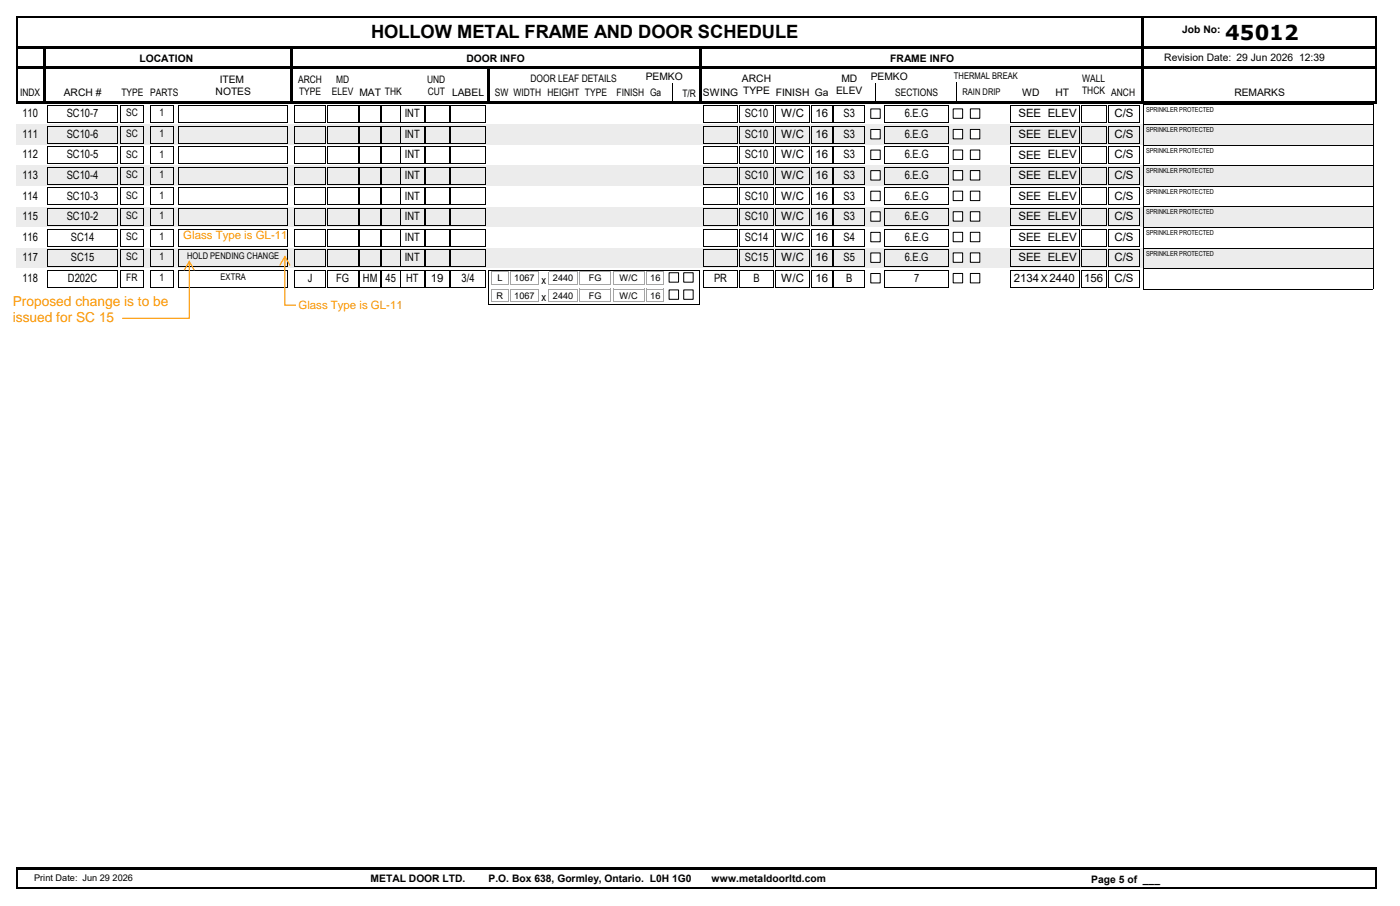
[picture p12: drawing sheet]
<svg xmlns="http://www.w3.org/2000/svg" width="432mm" height="279mm" viewBox="0 0 432 279" stroke-linecap="round" stroke-linejoin="round" font-family="sans-serif">
<defs><g id="words">
<text font-size="6.4" x="377.9" y="12.3">45012</text>
<text font-size="5.7" x="114.5" y="11.7">HOLLOW METAL FRAME AND DOOR SCHEDULE</text>
<g font-size="4.2" fill="#f90">
<text x="4" y="94.5">Proposed change is to be</text>
<text x="4" y="99.4">issued for SC 15</text>
</g>
<g font-size="3.5">
<text x="6.9" y="36.2">110</text>
<text x="20.6" y="36.2">SC10-7</text>
<text x="124.8" y="36.2">INT</text>
<text x="229.8" y="36.2">SC10</text>
<text x="241" y="36.2">W/C</text>
<text x="251.5" y="36.2">16</text>
<text x="260.2" y="36.2">S3</text>
<text x="279.1" y="36.2">6.E.G</text>
<text x="314.1" y="36.2">SEE ELEV</text>
<text x="343.8" y="36.2">C/S</text>
<text x="6.9" y="42.5">111</text>
<text x="20.6" y="42.5">SC10-6</text>
<text x="124.8" y="42.5">INT</text>
<text x="229.8" y="42.5">SC10</text>
<text x="241" y="42.5">W/C</text>
<text x="251.5" y="42.5">16</text>
<text x="260.2" y="42.5">S3</text>
<text x="279.1" y="42.5">6.E.G</text>
<text x="314.1" y="42.6">SEE ELEV</text>
<text x="343.8" y="42.5">C/S</text>
<text x="6.9" y="48.9">112</text>
<text x="20.6" y="48.9">SC10-5</text>
<text x="124.8" y="48.9">INT</text>
<text x="229.8" y="48.9">SC10</text>
<text x="241" y="48.9">W/C</text>
<text x="251.5" y="48.9">16</text>
<text x="260.2" y="48.9">S3</text>
<text x="279.1" y="48.9">6.E.G</text>
<text x="314.1" y="48.9">SEE ELEV</text>
<text x="343.8" y="48.9">C/S</text>
<text x="6.9" y="55.2">113</text>
<text x="20.6" y="55.2">SC10-4</text>
<text x="124.8" y="55.2">INT</text>
<text x="229.8" y="55.2">SC10</text>
<text x="241" y="55.2">W/C</text>
<text x="251.5" y="55.2">16</text>
<text x="260.2" y="55.2">S3</text>
<text x="279.1" y="55.2">6.E.G</text>
<text x="314.1" y="55.3">SEE ELEV</text>
<text x="343.8" y="55.2">C/S</text>
<text x="6.9" y="61.6">114</text>
<text x="20.6" y="61.6">SC10-3</text>
<text x="124.8" y="61.6">INT</text>
<text x="229.8" y="61.6">SC10</text>
<text x="241" y="61.6">W/C</text>
<text x="251.5" y="61.6">16</text>
<text x="260.2" y="61.6">S3</text>
<text x="279.1" y="61.6">6.E.G</text>
<text x="314.1" y="61.6">SEE ELEV</text>
<text x="343.8" y="61.6">C/S</text>
<text x="6.9" y="67.9">115</text>
<text x="20.6" y="67.9">SC10-2</text>
<text x="124.8" y="67.9">INT</text>
<text x="229.8" y="67.9">SC10</text>
<text x="241" y="67.9">W/C</text>
<text x="251.5" y="67.9">16</text>
<text x="260.2" y="67.9">S3</text>
<text x="279.1" y="67.9">6.E.G</text>
<text x="314.1" y="68">SEE ELEV</text>
<text x="343.8" y="67.9">C/S</text>
<text x="6.9" y="74.3">116</text>
<text x="21.9" y="74.2">SC14</text>
<text x="124.8" y="74.2">INT</text>
<text x="229.8" y="74.2">SC14</text>
<text x="241" y="74.2">W/C</text>
<text x="251.5" y="74.2">16</text>
<text x="260.2" y="74.2">S4</text>
<text x="279.1" y="74.2">6.E.G</text>
<text x="314.1" y="74.3">SEE ELEV</text>
<text x="343.8" y="74.2">C/S</text>
<text x="6.9" y="80.6">117</text>
<text x="21.9" y="80.6">SC15</text>
<text x="124.8" y="80.6">INT</text>
<text x="229.8" y="80.6">SC15</text>
<text x="241" y="80.6">W/C</text>
<text x="251.5" y="80.6">16</text>
<text x="260.2" y="80.6">S5</text>
<text x="279.1" y="80.6">6.E.G</text>
<text x="314.1" y="80.6">SEE ELEV</text>
<text x="343.8" y="80.6">C/S</text>
<text x="6.9" y="86.9">118</text>
<text x="21" y="86.9">D202C</text>
<text x="94.9" y="86.9">J</text>
<text x="103.7" y="86.9">FG</text>
<text x="111.9" y="86.9">HM</text>
<text x="118.9" y="86.9">45</text>
<text x="125.2" y="86.9">HT</text>
<text x="132.9" y="86.9">19</text>
<text x="142.4" y="86.9">3/4</text>
<text x="167" y="87.5">x</text>
<text x="220.2" y="86.9">PR</text>
<text x="232.4" y="86.9">B</text>
<text x="241" y="86.9">W/C</text>
<text x="251.5" y="86.9">16</text>
<text x="261" y="86.9">B</text>
<text x="282" y="86.9">7</text>
<text x="312.7" y="87">2134X2440</text>
<text x="334.4" y="86.9">156</text>
<text x="343.8" y="86.9">C/S</text>
<text x="167" y="92.8">x</text>
</g>
<g font-size="3.5" fill="#f90">
<text x="56.5" y="73.8">Glass Type is GL-11</text>
<text x="92.1" y="95.4">Glass Type is GL-11</text>
</g>
<g font-size="3.2">
<text x="364.6" y="10.3">Job No:</text>
<text x="43" y="19">LOCATION</text>
<text x="143.9" y="19">DOOR INFO</text>
<text x="274.6" y="19">FRAME INFO</text>
<text x="359.1" y="18.9">Revision Date:</text>
<text x="381.4" y="19">29 Jun 2026 12:39</text>
<text x="6.2" y="29.5">INDX</text>
<text x="19.7" y="29.5">ARCH #</text>
<text x="37.4" y="29.6">TYPE PARTS</text>
<text x="66.5" y="29.2">NOTES</text>
<text x="67.8" y="25.5">ITEM</text>
<text x="92" y="25.6">ARCH</text>
<text x="92.2" y="29.3">TYPE</text>
<text x="102.4" y="29.3">ELEV MAT THK</text>
<text x="103.7" y="25.6">MD</text>
<text x="131.8" y="25.6">UND</text>
<text x="131.9" y="29.3">CUT LABEL</text>
<text x="152.6" y="29.5">SW WIDTH HEIGHT TYPE</text>
<text x="163.6" y="25.3">DOOR LEAF DETAILS</text>
<text x="190.2" y="29.5">FINISH Ga</text>
<text x="199.2" y="24.8">PEMKO</text>
<text x="216.8" y="29.5">SWING TYPE FINISH Ga</text>
<text x="228.9" y="25.3">ARCH</text>
<text x="257.9" y="28.9">ELEV</text>
<text x="259.5" y="25.3">MD</text>
<text x="268.6" y="24.8">PEMKO</text>
<text x="276.1" y="29.5">SECTIONS</text>
<text x="315.2" y="29.5">WD</text>
<text x="325.5" y="29.5">HT</text>
<text x="333.8" y="25.3">WALL</text>
<text x="333.8" y="29.1">THCK ANCH</text>
<text x="380.7" y="29.5">REMARKS</text>
<text x="38.9" y="35.9">SC</text>
<text x="49.2" y="35.9">1</text>
<text x="210.5" y="30.1">T/R</text>
<text x="38.9" y="42.2">SC</text>
<text x="49.2" y="42.2">1</text>
<text x="38.9" y="48.6">SC</text>
<text x="49.2" y="48.6">1</text>
<text x="38.9" y="54.9">SC</text>
<text x="49.2" y="54.9">1</text>
<text x="38.9" y="61.3">SC</text>
<text x="49.2" y="61.3">1</text>
<text x="38.9" y="67.6">SC</text>
<text x="49.2" y="67.6">1</text>
<text x="38.9" y="74">SC</text>
<text x="49.2" y="74">1</text>
<text x="38.9" y="80.3">SC</text>
<text x="49.2" y="80.3">1</text>
<text x="39" y="86.7">FR</text>
<text x="49.2" y="86.7">1</text>
<text x="114.3" y="272.2">METAL DOOR LTD.</text>
<text x="150.7" y="272.2">P.O. Box 638, Gormley, Ontario. L0H 1G0</text>
<text x="219.5" y="272.2">www.metaldoorltd.com</text>
<text x="336.6" y="272.2">Page 5 of ___</text>
</g>
<g font-size="2.8">
<text x="294.2" y="24.4">THERMAL BREAK</text>
<text x="296.9" y="29.5">RAIN DRIP</text>
<text x="57.7" y="80">HOLD PENDING CHANGE</text>
<text x="68" y="86.3">EXTRA</text>
<text x="153.4" y="86.8">L</text>
<text x="158.6" y="86.8">1067</text>
<text x="170.5" y="86.8">2440</text>
<text x="181.6" y="86.8">FG</text>
<text x="191.1" y="86.8">W/C</text>
<text x="200.6" y="86.8">16</text>
<text x="153.2" y="92.1">R</text>
<text x="158.6" y="92.1">1067</text>
<text x="170.5" y="92.1">2440</text>
<text x="181.6" y="92.1">FG</text>
<text x="191.1" y="92.1">W/C</text>
<text x="200.6" y="92.1">16</text>
<text x="10.5" y="271.8">Print Date: Jun 29 2026</text>
</g>
<g font-size="2.1">
<text x="353.5" y="34.4">SPRINKLER PROTECTED</text>
<text x="353.5" y="40.7">SPRINKLER PROTECTED</text>
<text x="353.5" y="47.1">SPRINKLER PROTECTED</text>
<text x="353.5" y="53.4">SPRINKLER PROTECTED</text>
<text x="353.5" y="59.8">SPRINKLER PROTECTED</text>
<text x="353.5" y="66.1">SPRINKLER PROTECTED</text>
<text x="353.5" y="72.5">SPRINKLER PROTECTED</text>
<text x="353.5" y="78.8">SPRINKLER PROTECTED</text>
</g>
</g></defs>
<g fill="#000">
<path d="M5 5h419.6v.4h-419.6z" fill-rule="evenodd"/>
<path d="M5 14.3h347.6v.7h-347.6z" fill-rule="evenodd"/>
<path d="M13.2 14.3h77v.7h-77z" fill-rule="evenodd"/>
<path d="M215.8 14.3h136.8v.7h-136.8z" fill-rule="evenodd"/>
<path d="M351.9 5h72.7v.4h-72.7z" fill-rule="evenodd"/>
<path d="M351.9 14.3h72.7v.7h-72.7z" fill-rule="evenodd"/>
<path d="M351.9 5h.7v10h-.7z" fill-rule="evenodd"/>
<path d="M5 31.2h419.6v.7h-419.6z" fill-rule="evenodd"/>
<path d="M5 5h.5v26.9h-.5z" fill-rule="evenodd"/>
<path d="M5 20.6h347.6v.7h-347.6z" fill-rule="evenodd"/>
<path d="M5 14.3h.5v7h-.5z" fill-rule="evenodd"/>
<path d="M13.2 31.2h77v.7h-77z" fill-rule="evenodd"/>
<path d="M13.2 14.3h.7v17.6h-.7z" fill-rule="evenodd"/>
<path d="M89.5 14.3h.7v17.6h-.7z" fill-rule="evenodd"/>
<path d="M215.8 31.2h136.8v.7h-136.8z" fill-rule="evenodd"/>
<path d="M215.8 14.3h.7v17.6h-.7z" fill-rule="evenodd"/>
<path d="M351.9 14.3h.7v17.6h-.7z" fill-rule="evenodd"/>
<path d="M351.9 20.6h72.7v.7h-72.7z" fill-rule="evenodd"/>
<path d="M351.9 31.2h72.7v.7h-72.7z" fill-rule="evenodd"/>
<path d="M351.9 20.6h.7v11.3h-.7z" fill-rule="evenodd"/>
<path d="M351.9 14.3h.7v7h-.7z" fill-rule="evenodd"/>
</g>
<path d="M424.4 5v26.9" fill="none" stroke="#000" stroke-width=".4"/>
<path d="M381.2 15.7h35.9v4.1h-35.9z" fill-rule="evenodd" fill="#fff"/>
<g fill="#000">
<path d="M150.4 20.6h66.1v.7h-66.1z" fill-rule="evenodd"/>
<path d="M150.4 31.2h66.1v.7h-66.1z" fill-rule="evenodd"/>
<path d="M150.4 20.6h.7v11.3h-.7z" fill-rule="evenodd"/>
<path d="M215.8 20.6h.7v11.3h-.7z" fill-rule="evenodd"/>
</g>
<path d="M377.7 5.6h38.1v8.4h-38.1z" fill-rule="evenodd" fill="#fff"/>
<path d="M207.4 25.7v6.4M270.2 25.7v6.2M295.1 25.4v6.4" fill="none" stroke="#000" stroke-width=".31"/>
<path d="M5.1 32.1h418.4v6.3h-418.4z" fill-rule="evenodd" fill="#fff"/>
<g fill="none" stroke="#000" stroke-width=".31">
<path d="M14.6 32.6h21.8l-.1 5.3-21.7-.1zM37.1 32.6h7.2M37.1 37.8h7.2M37.1 32.5v5.4M44.3 32.5v5.4M88.8 32.5v5.4M88.8 32.6h-33.7v5.3l33.7-.1M90.9 32.6h9.6l-.1 5.3-9.5-.1zM100.9 32.6h9.6v5.3l-9.6-.1zM117.4 32.5v5.4M117.4 32.6h-6.4v5.3l6.4-.1M117.6 32.6h13.3v5.3l-13.3-.1"/>
<path d="M117.6 32.5v5.4M123.5 32.5v5.4M131.1 32.6h7.5v5.3l-7.5-.1zM139.1 32.6h10.6v5.3l-10.6-.1zM216.9 32.6h10.7v5.3l-10.7-.1M217 32.5v5.4M228 32.6h10.7v5.3l-10.7-.1M228.1 32.5v5.4M249.8 32.5v5.4M249.8 32.6h-10.6v5.3l10.6-.1M250.3 32.6h6.4v5.3l-6.4-.1zM257.2 32.6h9.6l-.1 5.3-9.5-.1"/>
<path d="M257.2 32.5v5.4M311.7 32.6h21.3l-.1 5.3-21.2-.1zM341.2 32.5v5.4M341.2 32.6h-7.7v5.3l7.7-.1M341.9 32.6h9.6v5.3l-9.6-.1M342 32.5v5.4"/>
</g>
<g fill="#fff" stroke="#000" stroke-width=".31">
<path d="M299.3 33.6h2.9v2.9h-2.9z" fill-rule="evenodd"/>
<path d="M294 33.6h2.9v2.9h-2.9z" fill-rule="evenodd"/>
</g>
<path d="M352.8 38.4h70.8M423.5 32.1v6.4M423.6 32.1h-70.8v6.4" fill="none" stroke="#000" stroke-width=".31"/>
<path d="M268.6 33.6h2.9v2.9h-2.9z" fill-rule="evenodd" fill="#fff" stroke="#000" stroke-width=".31"/>
<path d="M53.5 32.5v5.4M53.6 32.6h-7.2v5.3l7.2-.1M272.8 32.6h19.9v5.3l-19.9-.1z" fill="none" stroke="#000" stroke-width=".31"/>
<path d="M5.1 38.4h418.4v6.3h-418.4z" fill-rule="evenodd" fill="#ececec"/>
<g fill="none" stroke="#000" stroke-width=".31">
<path d="M14.6 38.9h21.8l-.1 5.3h-21.7zM37.1 38.9h7.2M37.1 38.9v5.3M44.3 38.9v5.3M88.8 38.9v5.3M88.8 38.9h-33.7v5.3h33.7M90.9 38.9h9.6l-.1 5.3h-9.5zM100.9 38.9h9.6v5.3h-9.6zM117.4 38.9v5.3M117.4 38.9h-6.4v5.3h6.4M117.6 38.9h13.3v5.3h-13.3M117.6 38.9v5.3"/>
<path d="M123.5 38.9v5.3M131.1 38.9h7.5v5.3h-7.5zM139.1 38.9h10.6v5.3h-10.6zM216.9 38.9h10.7v5.3h-10.7M217 38.9v5.3M228 38.9h10.7v5.3h-10.7M228.1 38.9v5.3M249.8 38.9v5.3M249.8 38.9h-10.6v5.3h10.6M250.3 38.9h6.4v5.3h-6.4zM257.2 38.9h9.6l-.1 5.3h-9.5M257.2 38.9v5.3"/>
<path d="M311.7 38.9h21.3l-.1 5.3h-21.2zM341.2 38.9v5.3M341.2 38.9h-7.7v5.3h7.7M341.9 38.9h9.6v5.3h-9.6M342 38.9v5.3M37.1 44.2h7.2"/>
</g>
<g fill="#fff" stroke="#000" stroke-width=".31">
<path d="M299.3 39.9h2.9v2.9h-2.9z" fill-rule="evenodd"/>
<path d="M294 39.9h2.9v2.9h-2.9z" fill-rule="evenodd"/>
</g>
<path d="M423.5 38.4v6.4M423.6 38.4h-70.8v6.4h70.8" fill="none" stroke="#000" stroke-width=".31"/>
<path d="M268.6 39.9h2.9v3h-2.9z" fill-rule="evenodd" fill="#fff" stroke="#000" stroke-width=".31"/>
<path d="M53.5 38.9v5.3M53.6 38.9h-7.2v5.3h7.2M272.8 38.9h19.9v5.3h-19.9z" fill="none" stroke="#000" stroke-width=".31"/>
<path d="M5.1 44.8h418.4v6.3h-418.4z" fill-rule="evenodd" fill="#fff"/>
<g fill="none" stroke="#000" stroke-width=".31">
<path d="M14.6 50.5h21.8M14.6 50.5v-5.3h21.8l-.1 5.3M37.1 45.2h7.2M37.1 50.5h7.2M37.1 45.2v5.3M44.3 45.2v5.3M55.1 50.5h33.7M88.8 45.2v5.3M88.8 45.2h-33.7v5.3M90.9 50.5h9.6M90.9 50.5v-5.3h9.6l-.1 5.3M100.9 50.5h9.6"/>
<path d="M101 50.5l-.1-5.3h9.6v5.3M111 50.5h6.4M117.4 45.2v5.3M117.4 45.2h-6.4v5.3M117.6 45.2h13.3v5.3M117.6 50.5h13.3M117.6 45.2v5.3M123.5 45.2v5.3M131.1 50.5h7.5M131.2 50.5l-.1-5.3h7.5v5.3M139.1 50.5h10.6M139.1 50.5v-5.3h10.6v5.3"/>
<path d="M216.9 45.2h10.7v5.3M216.9 50.5h10.7M217 45.2v5.3M228 45.2h10.7v5.3M228 50.5h10.7M228.1 45.2v5.3M239.2 50.5h10.6M249.8 45.2v5.3M249.8 45.2h-10.6v5.3M250.3 50.5h6.4M250.3 50.5v-5.3h6.4v5.3M257.2 45.2h9.6l-.1 5.3"/>
<path d="M257.2 50.5h9.6M257.2 45.2v5.3M311.7 50.5h21.3M311.8 50.5l-.1-5.3h21.3l-.1 5.3M333.5 50.5h7.7M341.2 45.2v5.3M341.2 45.2h-7.7v5.3M341.9 45.2h9.6v5.3M341.9 50.5h9.6M342 45.2v5.3"/>
</g>
<g fill="#fff" stroke="#000" stroke-width=".31">
<path d="M299.3 46.3h2.9v2.9h-2.9z" fill-rule="evenodd"/>
<path d="M294 46.3h2.9v2.9h-2.9z" fill-rule="evenodd"/>
</g>
<path d="M352.8 44.8h70.8M352.8 44.8v6.3h70.8M423.5 44.8v6.4" fill="none" stroke="#000" stroke-width=".31"/>
<path d="M268.6 46.3h2.9v2.9h-2.9z" fill-rule="evenodd" fill="#fff" stroke="#000" stroke-width=".31"/>
<path d="M46.4 50.5h7.2M53.5 45.2v5.3M53.6 45.2h-7.2v5.3M272.8 50.5h19.9M272.8 50.5v-5.3h19.9v5.3" fill="none" stroke="#000" stroke-width=".31"/>
<path d="M5.1 51.1h418.4v6.3h-418.4z" fill-rule="evenodd" fill="#ececec"/>
<g fill="none" stroke="#000" stroke-width=".31">
<path d="M14.6 51.6h21.8l-.1 5.3h-21.7zM37.1 51.6h7.2M37.1 56.9h7.2M37.1 51.6v5.3M44.3 51.6v5.3M88.8 51.6v5.3M88.8 51.6h-33.7v5.3h33.7M90.9 51.6h9.6l-.1 5.3h-9.5zM100.9 51.6h9.6v5.3h-9.6zM117.4 51.6v5.3M117.4 51.6h-6.4v5.3h6.4M117.6 51.6h13.3v5.3h-13.3"/>
<path d="M117.6 51.6v5.3M123.5 51.6v5.3M131.1 51.6h7.5v5.3h-7.5zM139.1 51.6h10.6v5.3h-10.6zM216.9 51.6h10.7v5.3h-10.7M217 51.6v5.3M228 51.6h10.7v5.3h-10.7M228.1 51.6v5.3M249.8 51.6v5.3M249.8 51.6h-10.6v5.3h10.6M250.3 51.6h6.4v5.3h-6.4zM257.2 51.6h9.6l-.1 5.3h-9.5"/>
<path d="M257.2 51.6v5.3M311.7 51.6h21.3l-.1 5.3h-21.2zM341.2 51.6v5.3M341.2 51.6h-7.7v5.3h7.7M341.9 51.6h9.6v5.3h-9.6M342 51.6v5.3"/>
</g>
<g fill="#fff" stroke="#000" stroke-width=".31">
<path d="M299.3 52.6h2.9v2.9h-2.9z" fill-rule="evenodd"/>
<path d="M294 52.6h2.9v2.9h-2.9z" fill-rule="evenodd"/>
</g>
<path d="M352.8 57.5h70.8M423.5 51.1v6.4M423.6 51.1h-70.8v6.4" fill="none" stroke="#000" stroke-width=".31"/>
<path d="M268.6 52.6h2.9v2.9h-2.9z" fill-rule="evenodd" fill="#fff" stroke="#000" stroke-width=".31"/>
<path d="M53.5 51.6v5.3M53.6 51.6h-7.2v5.3h7.2M272.8 51.6h19.9v5.3h-19.9z" fill="none" stroke="#000" stroke-width=".31"/>
<path d="M5.1 57.5h418.4v6.3h-418.4z" fill-rule="evenodd" fill="#fff"/>
<g fill="none" stroke="#000" stroke-width=".31">
<path d="M14.6 57.9h21.8l-.1 5.3h-21.7zM37.1 57.9h7.2M37.1 57.9v5.3M44.3 57.9v5.3M88.8 57.9v5.3M88.8 57.9h-33.7v5.3h33.7M90.9 57.9h9.6l-.1 5.3h-9.5zM100.9 57.9h9.6v5.3h-9.6zM117.4 57.9v5.3M117.4 57.9h-6.4v5.3h6.4M117.6 57.9h13.3v5.3h-13.3M117.6 57.9v5.3"/>
<path d="M123.5 57.9v5.3M131.1 57.9h7.5v5.3h-7.5zM139.1 57.9h10.6v5.3h-10.6zM216.9 57.9h10.7v5.3h-10.7M217 57.9v5.3M228 57.9h10.7v5.3h-10.7M228.1 57.9v5.3M249.8 57.9v5.3M249.8 57.9h-10.6v5.3h10.6M250.3 57.9h6.4v5.3h-6.4zM257.2 57.9h9.6l-.1 5.3h-9.5M257.2 57.9v5.3"/>
<path d="M311.7 57.9h21.3l-.1 5.3h-21.2zM341.2 57.9v5.3M341.2 57.9h-7.7v5.3h7.7M341.9 57.9h9.6v5.3h-9.6M342 57.9v5.3M37.1 63.2h7.2"/>
</g>
<g fill="#fff" stroke="#000" stroke-width=".31">
<path d="M299.3 59h2.9v2.9h-2.9z" fill-rule="evenodd"/>
<path d="M294 59h2.9v2.9h-2.9z" fill-rule="evenodd"/>
</g>
<path d="M423.5 57.4v6.4M423.6 57.5h-70.8v6.3h70.8" fill="none" stroke="#000" stroke-width=".31"/>
<path d="M268.6 59h2.9v2.9h-2.9z" fill-rule="evenodd" fill="#fff" stroke="#000" stroke-width=".31"/>
<path d="M53.5 57.9v5.3M53.6 57.9h-7.2v5.3h7.2M272.8 57.9h19.9v5.3h-19.9z" fill="none" stroke="#000" stroke-width=".31"/>
<path d="M5.1 63.8h418.4v6.3h-418.4z" fill-rule="evenodd" fill="#ececec"/>
<g fill="none" stroke="#000" stroke-width=".31">
<path d="M14.6 64.3h21.8M14.6 64.3v5.3h21.8l-.1-5.3M37.1 64.3h7.2M37.1 69.6h7.2M37.1 64.3v5.3M44.3 64.3v5.3M55.1 64.3h33.7M55.1 64.3v5.3h33.7M88.8 64.3v5.3M90.9 64.3h9.6M90.9 64.3v5.3h9.6l-.1-5.3M100.9 64.3h9.6"/>
<path d="M101 64.3l-.1 5.3h9.6v-5.3M111 64.3h6.4M111 64.3v5.3h6.4M117.4 64.3v5.3M117.6 64.3h13.3M117.6 64.3v5.3M123.5 64.3v5.3M130.9 64.3v5.3h-13.3M131.1 64.3h7.5M131.2 64.3l-.1 5.3h7.5v-5.3M139.1 64.3h10.6M139.1 64.3v5.3h10.6v-5.3"/>
<path d="M216.9 64.3h10.7M217 64.3v5.3M227.6 64.3v5.3h-10.7M228 64.3h10.7M228.1 64.3v5.3M238.7 64.3v5.3h-10.7M239.2 64.3h10.6M239.2 64.3v5.3h10.6M249.8 64.3v5.3M250.3 64.3h6.4M250.3 64.3v5.3h6.4v-5.3M257.2 64.3h9.6"/>
<path d="M257.2 64.3v5.3M266.7 64.3l.1 5.3h-9.6M311.7 64.3h21.3M311.8 64.3l-.1 5.3h21.3l-.1-5.3M333.5 64.3h7.7M333.5 64.3v5.3h7.7M341.2 64.3v5.3M341.9 64.3h9.6M342 64.3v5.3M351.5 64.3v5.3h-9.6"/>
</g>
<g fill="#fff" stroke="#000" stroke-width=".31">
<path d="M299.3 65.3h2.9v2.9h-2.9z" fill-rule="evenodd"/>
<path d="M294 65.3h2.9v2.9h-2.9z" fill-rule="evenodd"/>
</g>
<path d="M352.8 63.8h70.8M352.8 63.8v6.4h70.8M423.5 63.8v6.4" fill="none" stroke="#000" stroke-width=".31"/>
<path d="M268.6 65.3h2.9v2.9h-2.9z" fill-rule="evenodd" fill="#fff" stroke="#000" stroke-width=".31"/>
<path d="M46.4 64.3h7.2M46.4 64.3v5.3h7.2M53.5 64.3v5.3M272.8 64.3h19.9M272.8 64.3v5.3h19.9v-5.3" fill="none" stroke="#000" stroke-width=".31"/>
<path d="M5.1 70.2h418.4v6.2h-418.4z" fill-rule="evenodd" fill="#fff"/>
<g fill="none" stroke="#000" stroke-width=".31">
<path d="M14.6 70.6h21.8l-.1 5.3h-21.7zM37.1 70.6h7.2M37.1 75.9h7.2M37.1 70.6v5.3M44.3 70.6v5.3M88.8 70.6v5.3M88.8 70.6h-33.7v5.3h33.7M90.9 70.6h9.6l-.1 5.3h-9.5zM100.9 70.6h9.6v5.3h-9.6zM117.4 70.6v5.3M117.4 70.6h-6.4v5.3h6.4M117.6 70.6h13.3v5.3h-13.3"/>
<path d="M117.6 70.6v5.3M123.5 70.6v5.3M131.1 70.6h7.5v5.3h-7.5zM139.1 70.6h10.6v5.3h-10.6zM216.9 70.6h10.7v5.3h-10.7M217 70.6v5.3M228 70.6h10.7v5.3h-10.7M228.1 70.6v5.3M249.8 70.6v5.3M249.8 70.6h-10.6v5.3h10.6M250.3 70.6h6.4v5.3h-6.4zM257.2 70.6h9.6l-.1 5.3h-9.5"/>
<path d="M257.2 70.6v5.3M311.7 70.6h21.3l-.1 5.3h-21.2zM341.2 70.6v5.3M341.2 70.6h-7.7v5.3h7.7M341.9 70.6h9.6v5.3h-9.6M342 70.6v5.3"/>
</g>
<g fill="#fff" stroke="#000" stroke-width=".31">
<path d="M299.3 71.7h2.9v2.9h-2.9z" fill-rule="evenodd"/>
<path d="M294 71.7h2.9v2.9h-2.9z" fill-rule="evenodd"/>
</g>
<path d="M352.8 76.5h70.8M423.5 70.1v6.4M423.6 70.2h-70.8v6.3" fill="none" stroke="#000" stroke-width=".31"/>
<path d="M268.6 71.7h2.9v2.9h-2.9z" fill-rule="evenodd" fill="#fff" stroke="#000" stroke-width=".31"/>
<path d="M53.5 70.6v5.3M53.6 70.6h-7.2v5.3h7.2M272.8 70.6h19.9v5.3h-19.9z" fill="none" stroke="#000" stroke-width=".31"/>
<path d="M5.1 76.5h418.4v6.3h-418.4z" fill-rule="evenodd" fill="#ececec"/>
<g fill="none" stroke="#000" stroke-width=".31">
<path d="M14.6 77h21.8l-.1 5.3h-21.7zM37.1 77h7.2M37.1 77v5.3M44.3 77v5.3M88.8 77v5.3M88.8 77h-33.7v5.3h33.7M90.9 77h9.6l-.1 5.3h-9.5zM100.9 77h9.6v5.3h-9.6zM117.4 77v5.3M117.4 77h-6.4v5.3h6.4M117.6 77h13.3v5.3h-13.3M117.6 77v5.3"/>
<path d="M123.5 77v5.3M131.1 77h7.5v5.3h-7.5zM139.1 77h10.6v5.3h-10.6zM216.9 77h10.7v5.3h-10.7M217 77v5.3M228 77h10.7v5.3h-10.7M228.1 77v5.3M249.8 77v5.3M249.8 77h-10.6v5.3h10.6M250.3 77h6.4v5.3h-6.4zM257.2 77h9.6l-.1 5.3h-9.5M257.2 77v5.3"/>
<path d="M311.7 77h21.3l-.1 5.3h-21.2zM341.2 77v5.3M341.2 77h-7.7v5.3h7.7M341.9 77h9.6v5.3h-9.6M342 77v5.3M37.1 82.3h7.2"/>
</g>
<g fill="#fff" stroke="#000" stroke-width=".31">
<path d="M299.3 78h2.9v2.9h-2.9z" fill-rule="evenodd"/>
<path d="M294 78h2.9v2.9h-2.9z" fill-rule="evenodd"/>
</g>
<path d="M423.5 76.5v6.4M423.6 76.5h-70.8v6.4M352.8 82.9h70.8" fill="none" stroke="#000" stroke-width=".31"/>
<path d="M268.6 78h2.9v2.9h-2.9z" fill-rule="evenodd" fill="#fff" stroke="#000" stroke-width=".31"/>
<path d="M53.5 77v5.3M53.6 77h-7.2v5.3h7.2M272.8 77h19.9v5.3h-19.9z" fill="none" stroke="#000" stroke-width=".31"/>
<path d="M5.1 82.9h418.4v6.2h-418.4z" fill-rule="evenodd" fill="#fff"/>
<g fill="none" stroke="#000" stroke-width=".31">
<path d="M14.6 83.3h21.8M14.6 83.3v5.3h21.8l-.1-5.3M37.1 83.3h7.2M37.1 88.6h7.2M37.1 83.3v5.3M44.3 83.3v5.3M55.1 83.3h33.7M55.1 83.3v5.3h33.7M88.8 83.3v5.3M90.9 83.3h9.6M90.9 83.3v5.3h9.6l-.1-5.3M100.9 83.3h9.6"/>
<path d="M101 83.3l-.1 5.3h9.6v-5.3M111 83.3h6.4M111 83.3v5.3h6.4M117.4 83.3v5.3M117.6 83.3h13.3M117.6 83.3v5.3M123.5 83.3v5.3M130.9 83.3v5.3h-13.3M131.1 83.3h7.5M131.2 83.3l-.1 5.3h7.5v-5.3M139.1 83.3h10.6M139.1 83.3v5.3h10.6v-5.3"/>
<path d="M216.9 83.3h10.7M217 83.3v5.3M227.6 83.3v5.3h-10.7M228 83.3h10.7M228.1 83.3v5.3M238.7 83.3v5.3h-10.7M239.2 83.3h10.6M239.2 83.3v5.3h10.6M249.8 83.3v5.3M250.3 83.3h6.4M250.3 83.3v5.3h6.4v-5.3M257.2 83.3h9.6"/>
<path d="M257.2 83.3v5.3M266.7 83.3l.1 5.3h-9.6M311.7 83.3h21.3M311.8 83.3l-.1 5.3h21.3l-.1-5.3M333.5 83.3h7.7M333.5 83.3v5.3h7.7M341.2 83.3v5.3M341.9 83.3h9.6M342 83.3v5.3M351.5 83.3v5.3h-9.6"/>
</g>
<g fill="#fff" stroke="#000" stroke-width=".31">
<path d="M299.3 84.3h2.9v3h-2.9z" fill-rule="evenodd"/>
<path d="M294 84.3h2.9v3h-2.9z" fill-rule="evenodd"/>
</g>
<path d="M423.5 82.8v6.4M423.6 82.9h-70.8v6.3h70.8" fill="none" stroke="#000" stroke-width=".31"/>
<path d="M268.6 84.4h2.9v2.9h-2.9z" fill-rule="evenodd" fill="#fff" stroke="#000" stroke-width=".31"/>
<path d="M46.4 83.3h7.2M46.4 83.3v5.3h7.2M53.5 83.3v5.3M272.8 83.3h19.9M272.8 83.3v5.3h19.9v-5.3" fill="none" stroke="#000" stroke-width=".31"/>
<g fill="none" stroke="#a5a5a5" stroke-width=".31">
<path d="M151.6 83.9h5.3M151.6 87.8h5.3M151.6 83.8v4M156.9 83.8v4M157.4 83.9h8.7M157.4 83.8v4h8.7v-4M169.3 83.9h8.8M169.3 83.8v4h8.8v-4M178.8 83.9h9.6M178.8 83.8v4h9.6v-4M189.2 83.9h9.5M189.2 83.8v4h9.5v-4"/>
<path d="M199.5 83.9h5.3M199.5 83.8v4h5.3v-4"/>
</g>
<g fill="#fff" stroke="#000" stroke-width=".31">
<path d="M206.4 84.1h2.9v2.9h-2.9z" fill-rule="evenodd"/>
<path d="M210.9 84.1h2.9v2.9h-2.9z" fill-rule="evenodd"/>
</g>
<path d="M151.6 89.2h5.3M151.6 93.1h5.3M151.6 89.1v4M156.9 89.1v4M157.4 89.2h8.7v3.9h-8.7zM169.3 89.2h8.8v3.9h-8.8zM178.8 89.2h9.6v4l-9.6-.1zM189.2 89.2h9.5v4l-9.5-.1zM199.5 89.2h5.3v4l-5.3-.1z" fill="none" stroke="#a5a5a5" stroke-width=".31"/>
<g fill="#fff" stroke="#000" stroke-width=".31">
<path d="M206.4 89.4h2.9v2.9h-2.9z" fill-rule="evenodd"/>
<path d="M210.9 89.4h2.9v2.9h-2.9z" fill-rule="evenodd"/>
</g>
<path d="M150.5 83.4h65.1v10.5h-65.1z" fill="none" stroke="#000" stroke-width=".31"/>
<g fill="#000">
<path d="M5 267.6h419.6v.5h-419.6z" fill-rule="evenodd"/>
<path d="M5 267.6h.5v6.5h-.5z" fill-rule="evenodd"/>
</g>
<path d="M424.4 267.6v6.5" fill="none" stroke="#000" stroke-width=".4"/>
<path d="M5 274h419.6" fill="none" stroke="#000" stroke-width=".34"/>
<path d="M87.9 79.1v15h3.4M56.8 83.4l1.6-2.7 1.6 2.7M58.4 80.7v17.5h-20.7M86.3 81.9l1.6-2.8 1.6 2.8" fill="none" stroke="#f90" stroke-width=".35"/>
<use href="#words"/>
</svg>
